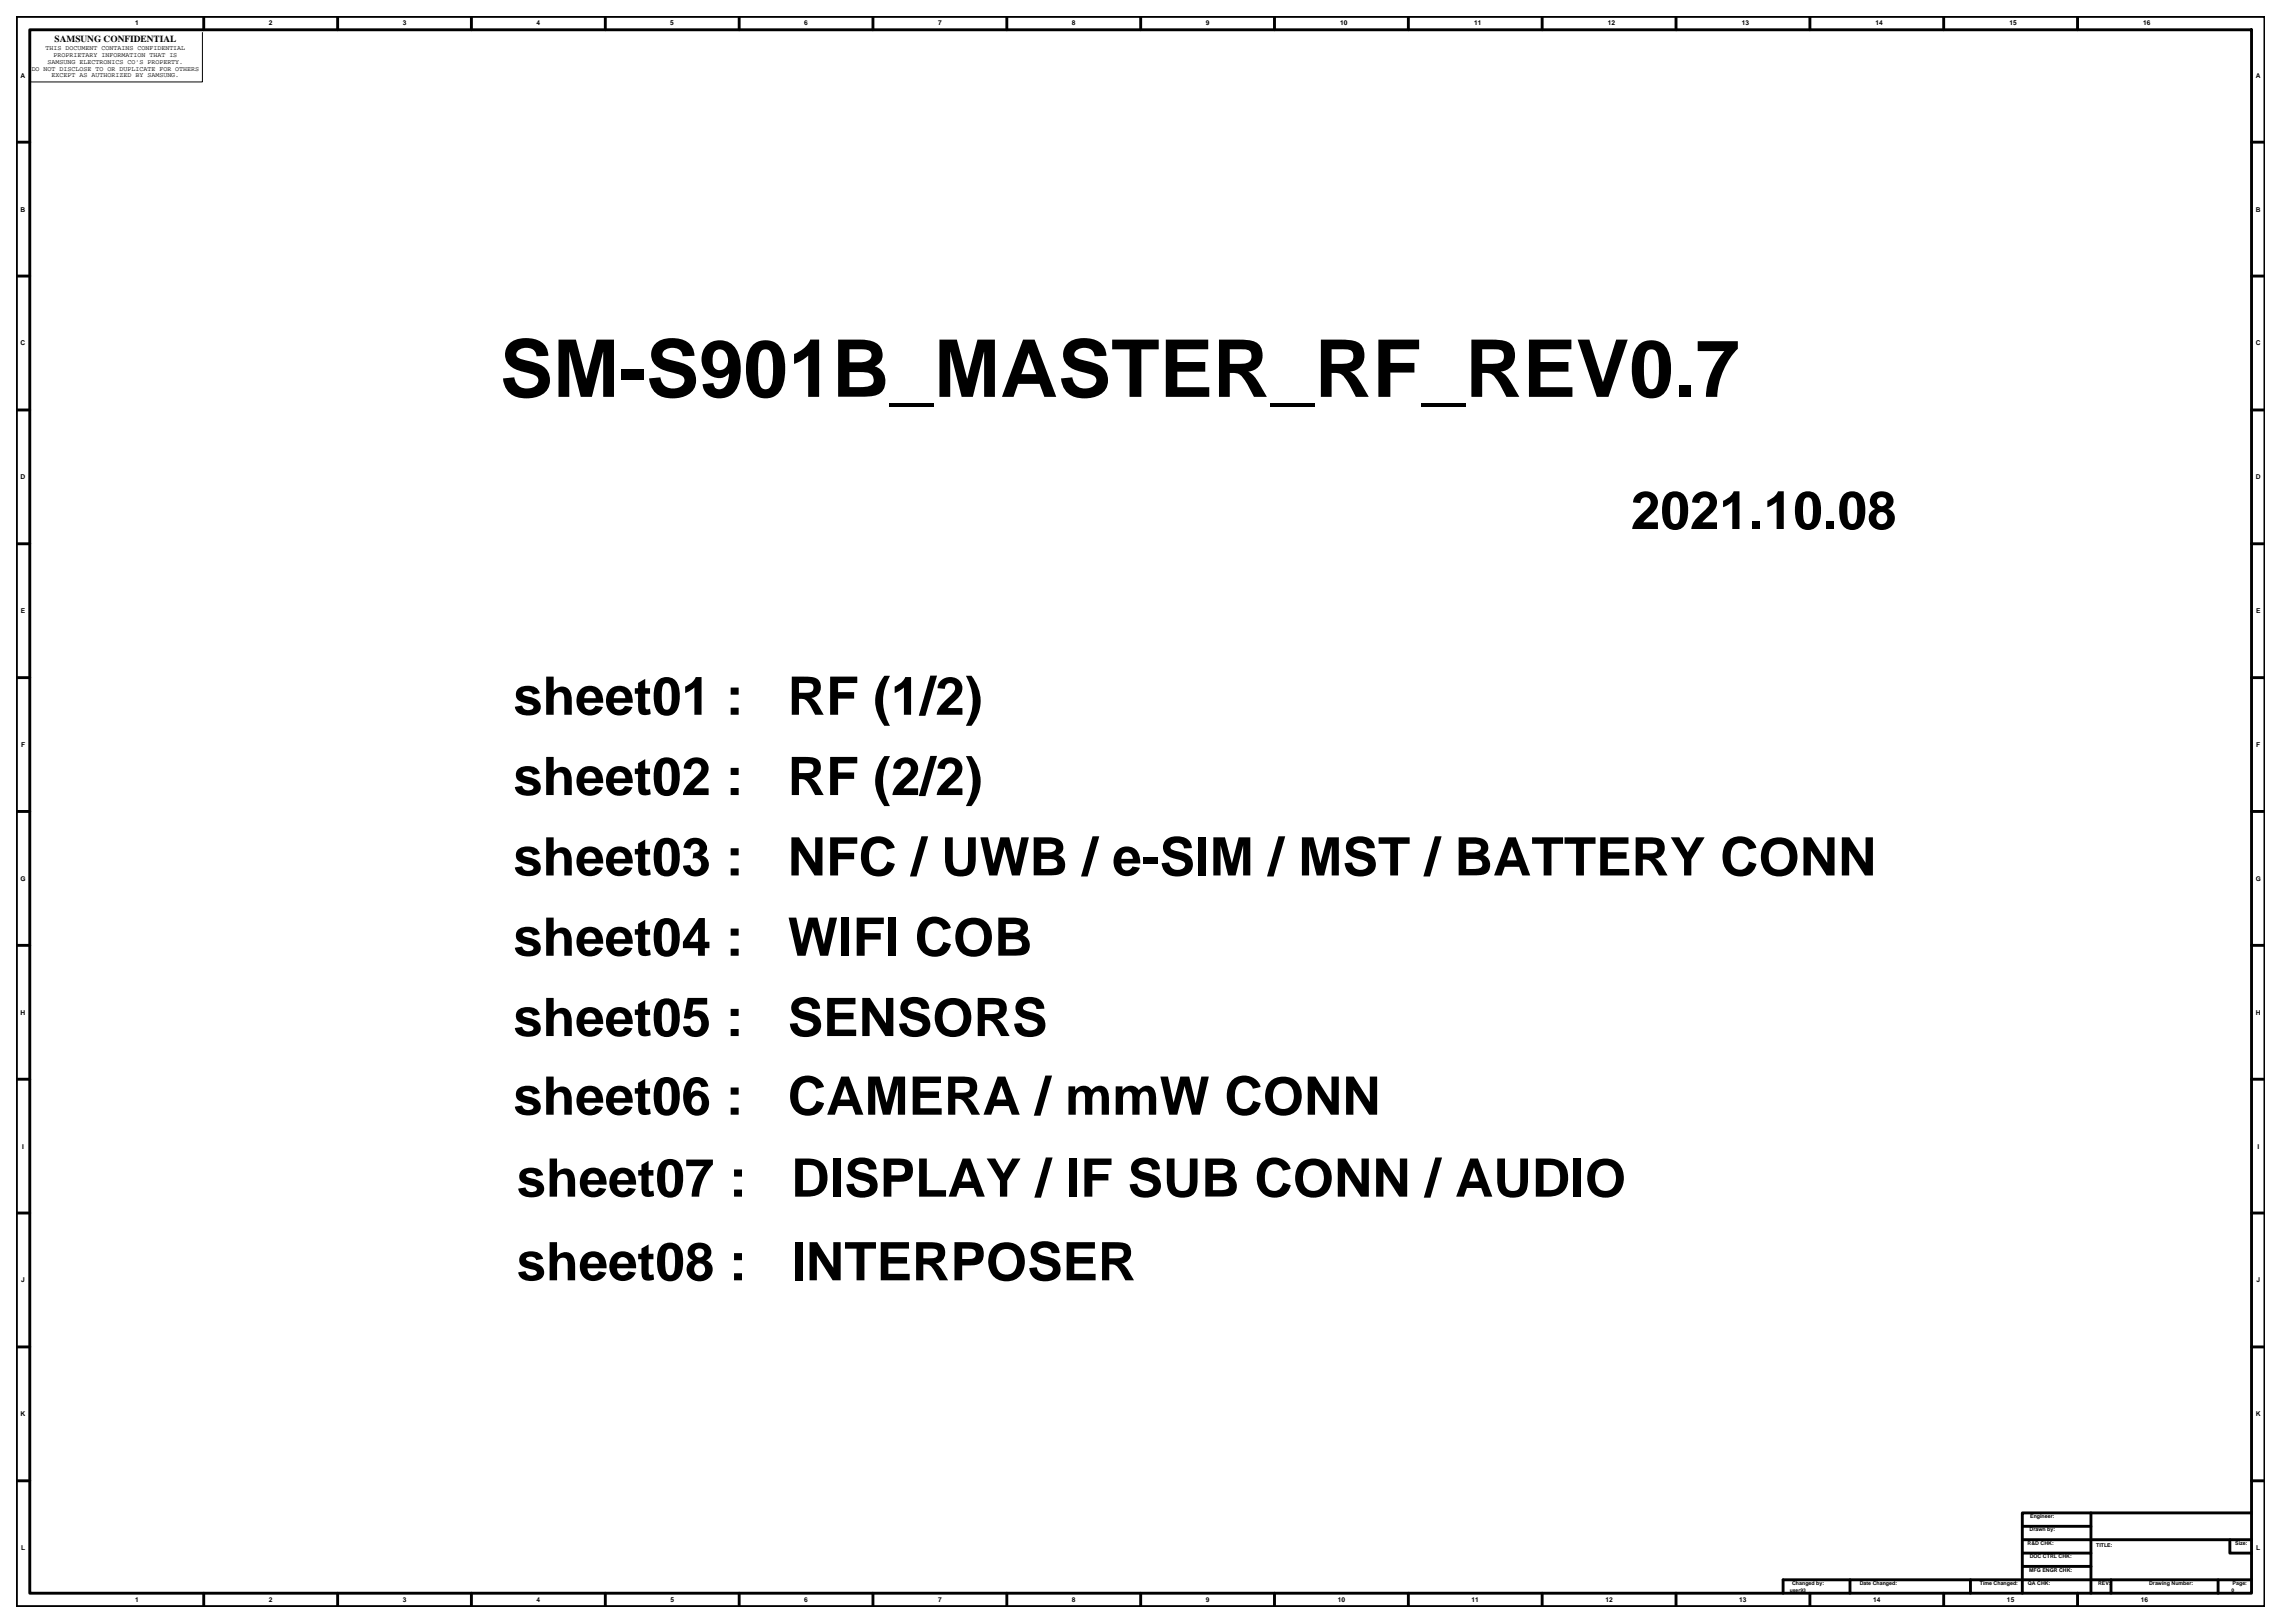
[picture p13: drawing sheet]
<svg xmlns="http://www.w3.org/2000/svg" width="420mm" height="297mm" viewBox="0 0 420 297" stroke-linecap="round" stroke-linejoin="round" font-family="sans-serif">
<defs><g id="words">
<text font-size="14.6" x="91.5" y="72.6">SM-S901B_MASTER_RF_REV0.7</text>
<g font-size="9.7">
<text x="298.4" y="96.8">2021.10.08</text>
<text x="93.9" y="130.8">sheet01 :</text>
<text x="144.2" y="130.8">RF (1/2)</text>
<text x="93.9" y="145.5">sheet02 :</text>
<text x="144.2" y="145.5">RF (2/2)</text>
<text x="93.9" y="160.2">sheet03 :</text>
<text x="144.2" y="160.2">NFC / UWB / e-SIM / MST / BATTERY CONN</text>
<text x="93.9" y="174.9">sheet04 :</text>
<text x="144.2" y="174.9">WIFI COB</text>
<text x="93.9" y="189.6">sheet05 :</text>
<text x="144.2" y="189.6">SENSORS</text>
<text x="93.9" y="204">sheet06 :</text>
<text x="144.2" y="204">CAMERA / mmW CONN</text>
<text x="94.5" y="219">sheet07 :</text>
<text x="144.8" y="219">DISPLAY / IF SUB CONN / AUDIO</text>
<text x="94.5" y="234.3">sheet08 :</text>
<text x="144.8" y="234.3">INTERPOSER</text>
</g>
<text font-size="1.7" x="10" y="7.7">SAMSUNG CONFIDENTIAL</text>
<g font-size="1.2">
<text x="24.7" y="4.7">1</text>
<text x="49.2" y="4.7">2</text>
<text x="73.7" y="4.7">3</text>
<text x="98.2" y="4.7">4</text>
<text x="122.7" y="4.7">5</text>
<text x="147.2" y="4.7">6</text>
<text x="171.7" y="4.7">7</text>
<text x="196.2" y="4.7">8</text>
<text x="220.7" y="4.7">9</text>
<text x="245.3" y="4.7">10</text>
<text x="269.8" y="4.7">11</text>
<text x="294.3" y="4.7">12</text>
<text x="318.7" y="4.7">13</text>
<text x="343.2" y="4.7">14</text>
<text x="367.7" y="4.7">15</text>
<text x="392.2" y="4.7">16</text>
<text x="8.4" y="9.2">THIS DOCUMENT CONTAINS CONFIDENTIAL</text>
<text x="8.7" y="11.7">SAMSUNG ELECTRONICS CO'S PROPERTY.</text>
<text x="9.8" y="10.4">PROPRIETARY INFORMATION THAT IS</text>
<text x="3.8" y="14.2">A</text>
<text x="5.8" y="12.9">DO NOT DISCLOSE TO OR DUPLICATE FOR OTHERS</text>
<text x="9.4" y="14.1">EXCEPT AS AUTHORIZED BY SAMSUNG.</text>
<text x="412.8" y="14.2">A</text>
<text x="3.8" y="38.7">B</text>
<text x="412.8" y="38.7">B</text>
<text x="3.8" y="63.2">C</text>
<text x="412.8" y="63.2">C</text>
<text x="3.8" y="87.7">D</text>
<text x="412.8" y="87.7">D</text>
<text x="3.8" y="112.2">E</text>
<text x="412.9" y="112.2">E</text>
<text x="3.8" y="136.7">F</text>
<text x="412.9" y="136.7">F</text>
<text x="3.7" y="161.2">G</text>
<text x="412.8" y="161.2">G</text>
<text x="3.8" y="185.7">H</text>
<text x="412.8" y="185.7">H</text>
<text x="4" y="210.2">I</text>
<text x="413.1" y="210.2">I</text>
<text x="3.9" y="234.7">J</text>
<text x="412.9" y="234.7">J</text>
<text x="3.8" y="259.1">K</text>
<text x="412.8" y="259.1">K</text>
<text x="3.8" y="283.6">L</text>
<text x="412.9" y="283.6">L</text>
<text x="24.7" y="293.2">1</text>
<text x="49.2" y="293.2">2</text>
<text x="73.7" y="293.2">3</text>
<text x="98.2" y="293.2">4</text>
<text x="122.7" y="293.2">5</text>
<text x="147.2" y="293.2">6</text>
<text x="171.7" y="293.2">7</text>
<text x="196.2" y="293.2">8</text>
<text x="220.7" y="293.2">9</text>
<text x="244.8" y="293.2">10</text>
<text x="269.3" y="293.2">11</text>
<text x="293.8" y="293.2">12</text>
<text x="318.3" y="293.2">13</text>
<text x="342.8" y="293.2">14</text>
<text x="367.3" y="293.2">15</text>
<text x="391.8" y="293.2">16</text>
</g>
<g font-size="1">
<text x="371.4" y="280.2">Drawn by:</text>
<text x="371.5" y="277.8">Engineer:</text>
<text x="371.1" y="282.7">R&amp;D CHK:</text>
<text x="371.3" y="287.6">MFG ENGR CHK:</text>
<text x="371.4" y="285.1">DOC CTRL CHK:</text>
<text x="383.6" y="283">TITLE:</text>
<text x="409.1" y="282.7">Size:</text>
<text x="328" y="290">Changed by:</text>
<text x="340.3" y="290">Date Changed:</text>
<text x="362.3" y="290">Time Changed:</text>
<text x="371.1" y="290">QA CHK:</text>
<text x="384" y="290">REV:</text>
<text x="393.3" y="290">Drawing Number:</text>
<text x="408.6" y="290">Page:</text>
</g>
<g font-size=".9">
<text x="327.5" y="291.2">user93</text>
<text x="408.4" y="291.2">0</text>
</g>
</g></defs>
<!-- layer: MFD Layer /idea/tmp/Extended-Print.sooung.chun.sheet0.5.mfd -->
<g fill="none" stroke="#000" stroke-width=".53">
<path d="M3 3h411.5v291h-411.5zM5.5 5.5h406.5v286h-406.5zM37.3 3v2.5M61.8 3v2.5M86.3 3v2.5M110.8 3v2.5M135.3 3v2.5M159.8 3v2.5M184.3 3v2.5M208.8 3v2.5M233.2 3v2.5M257.7 3v2.5"/>
<path d="M282.2 3v2.5M306.7 3v2.5M331.2 3v2.5M355.7 3v2.5M380.2 3v2.5M3 26h2.5M412 26h2.5M3 50.5h2.5M412 50.5h2.5M3 75h2.5M412 75h2.5M3 99.5h2.5"/>
<path d="M412 99.5h2.5M3 124h2.5M412 124h2.5M3 148.5h2.5M412 148.5h2.5M3 173h2.5M412 173h2.5M3 197.5h2.5M412 197.5h2.5M3 222h2.5M412 222h2.5M3 246.5h2.5"/>
<path d="M412 246.5h2.5M3 271h2.5M370.1 279.3h12.6M382.7 276.8v14.7M412 276.8h-41.9v14.7M412 271h2.5M37.3 291.5v2.5M61.8 291.5v2.5M86.3 291.5v2.5M110.8 291.5v2.5M135.3 291.5v2.5M159.8 291.5v2.5"/>
<path d="M184.3 291.5v2.5M208.8 291.5v2.5M233.2 291.5v2.5M257.7 291.5v2.5M282.2 291.5v2.5M306.7 291.5v2.5M331.2 291.5v2.5M338.6 289.1v2.4M355.7 291.5v2.5M360.6 289.1v2.4M370.1 281.7h41.9M370.1 284.2h12.6"/>
<path d="M370.1 286.6h12.6M380.2 291.5v2.5M386.3 289.1v2.4M405.9 289.1v2.4M408.1 281.7v2.5h3.9M412 289.1h-85.7v2.4"/>
</g>
<path d="M37 5.9v9.1h-31.5" fill="none" stroke="#000" stroke-width=".18"/>
<use href="#words"/>
</svg>
